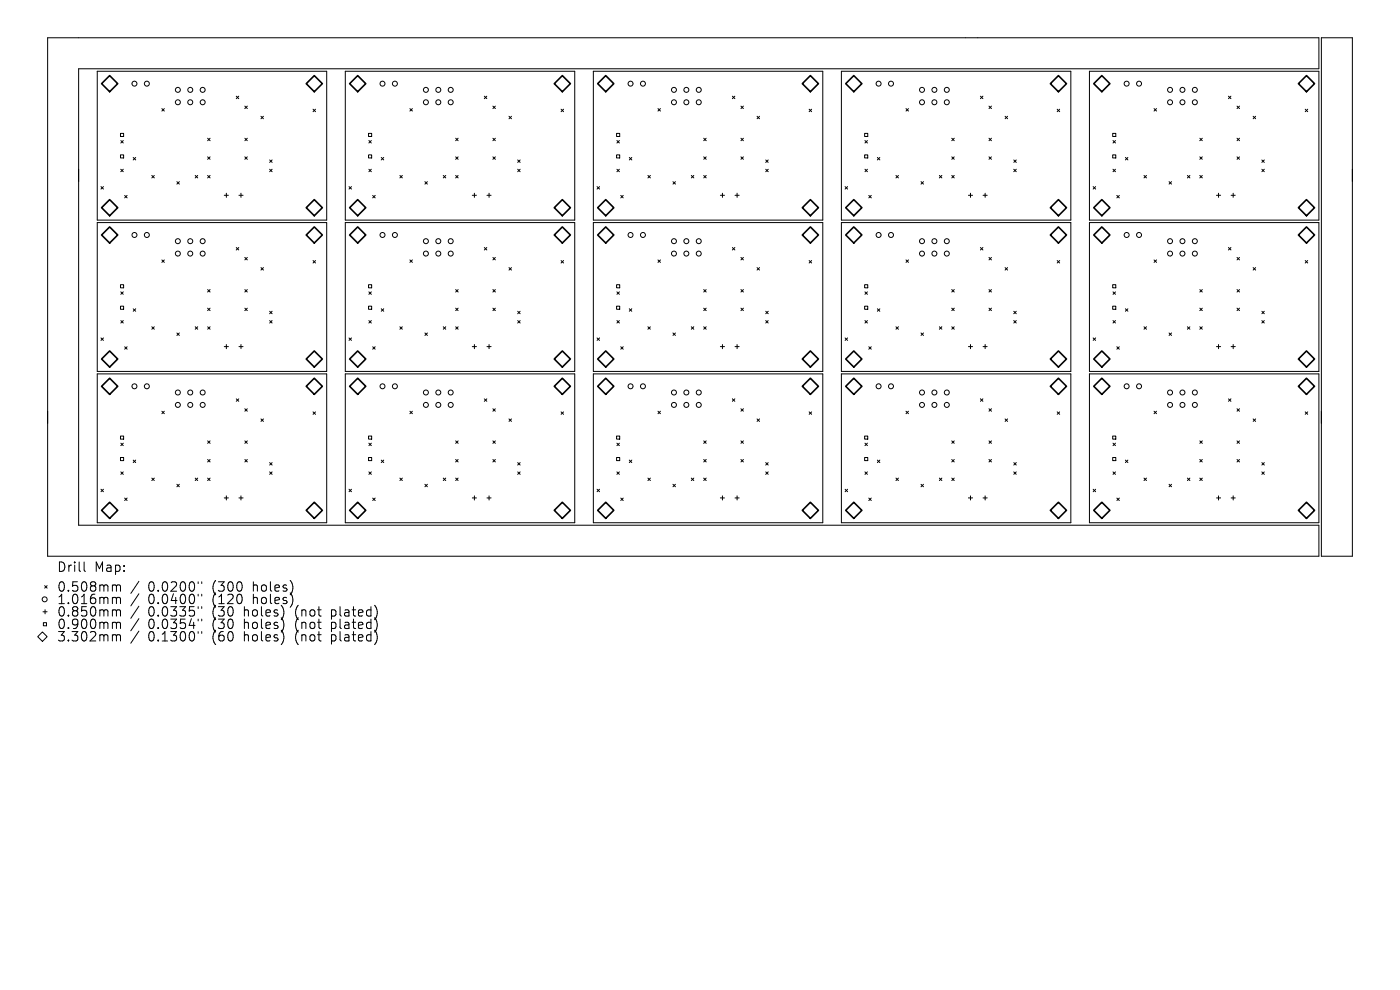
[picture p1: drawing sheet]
<svg xmlns="http://www.w3.org/2000/svg" width="297mm" height="210mm" viewBox="0 0 297 210" stroke-linecap="round" stroke-linejoin="round" font-family="sans-serif">
<defs><g id="words">
<g font-size="2.8">
<text x="12" y="121.6">Drill</text>
<text x="12" y="125.8">0.508mm</text>
<text x="20" y="121.6">Map:</text>
<text x="31.4" y="125.8">0.0200&quot;</text>
<text x="45.2" y="125.8">(300</text>
<text x="53.9" y="125.8">holes)</text>
<text x="12" y="128.4">1.016mm</text>
<text x="12" y="131.1">0.850mm</text>
<text x="31.4" y="128.4">0.0400&quot;</text>
<text x="31.4" y="131.1">0.0335&quot;</text>
<text x="45.2" y="128.4">(120</text>
<text x="45.2" y="131.1">(30</text>
<text x="52" y="131.1">holes)</text>
<text x="53.9" y="128.4">holes)</text>
<text x="63.1" y="131.1">(not</text>
<text x="70.9" y="131.1">plated)</text>
<text x="12" y="133.7">0.900mm</text>
<text x="12" y="136.4">3.302mm</text>
<text x="31.4" y="133.7">0.0354&quot;</text>
<text x="31.4" y="136.4">0.1300&quot;</text>
<text x="45.2" y="133.7">(30</text>
<text x="45.2" y="136.4">(60</text>
<text x="52" y="133.7">holes)</text>
<text x="52" y="136.4">holes)</text>
<text x="63.1" y="133.7">(not</text>
<text x="63.1" y="136.4">(not</text>
<text x="70.9" y="133.7">plated)</text>
<text x="70.9" y="136.4">plated)</text>
</g>
</g></defs>
<g fill="none" stroke="#000" stroke-width=".21">
<path d="M10.1 8h269.7v6.6h-263.1v96.8h263.1v6.6h-269.7zM20.6 15.1h48.7v31.6h-48.7zM73.3 15.1h48.6v31.6h-48.6zM125.9 15.1h48.6v31.6h-48.6zM178.5 15.1h48.7v31.6h-48.7zM231.1 15.1h48.7v31.6h-48.7zM280.3 8h6.6v110h-6.6zM21.4 39.6l.5 .5M21.9 39.6l-.5 .5M25.6 28.3h.6v.7h-.6zM25.6 32.9h.6v.6h-.6zM25.6 29.8l.6 .5"/>
<path d="M25.6 35.9l.6 .5M26.2 29.8l-.6 .5M26.2 35.9l-.6 .5M28.3 33.4l.5 .5M28.8 33.4l-.5 .5M32.2 37.2l.5 .5M32.7 37.2l-.5 .5M34.3 23l.6 .6M34.9 23l-.6 .6M37.5 38.5l.5 .6M38 38.5l-.5 .6M41.4 37.2l.5 .5"/>
<path d="M41.9 37.2l-.5 .5M44 29.3l.6 .6M44 33.3l.6 .5M44 37.2l.6 .5M44.6 29.3l-.6 .6M44.6 33.3l-.6 .5M44.6 37.2l-.6 .5M50.1 20.4l.6 .5M50.7 20.4l-.6 .5M51.9 22.5l.6 .5M51.9 29.3l.6 .6M51.9 33.3l.6 .5"/>
<path d="M52.5 22.5l-.6 .5M52.5 29.3l-.6 .6M52.5 33.3l-.6 .5M55.4 24.7l.5 .5M55.9 24.7l-.5 .5M57.2 33.9l.5 .6M57.2 35.9l.5 .5M57.7 35.9l-.5 .5M57.7 33.9l-.5 .6M66.4 23.2l.5 .5M66.9 23.2l-.5 .5M74 39.6l.6 .5"/>
<path d="M74.6 39.6l-.6 .5M78.2 28.3h.6v.7h-.6zM78.2 32.9h.6v.6h-.6zM78.3 29.8l.5 .5M78.3 35.9l.5 .5M78.8 29.8l-.5 .5M78.8 35.9l-.5 .5M80.9 33.4l.5 .5M81.4 33.4l-.5 .5M84.8 37.2l.6 .5M85.4 37.2l-.6 .5M87 23l.5 .6"/>
<path d="M87.5 23l-.5 .6M90.1 38.5l.6 .6M90.7 38.5l-.6 .6M94 37.2l.6 .5M94.6 37.2l-.6 .5M96.7 29.3l.5 .6M96.7 33.3l.5 .5M96.7 37.2l.5 .5M97.2 29.3l-.5 .6M97.2 33.3l-.5 .5M97.2 37.2l-.5 .5M102.7 20.4l.6 .5"/>
<path d="M103.3 20.4l-.6 .5M104.6 22.5l.5 .5M104.6 29.3l.5 .6M104.6 33.3l.5 .5M105.1 29.3l-.5 .6M105.1 22.5l-.5 .5M105.1 33.3l-.5 .5M108 24.7l.5 .5M108.5 24.7l-.5 .5M109.8 33.9l.6 .6M109.8 35.9l.6 .5M110.4 35.9l-.6 .5"/>
<path d="M110.4 33.9l-.6 .6M119 23.2l.6 .5M119.6 23.2l-.6 .5M126.7 39.6l.5 .5M127.2 39.6l-.5 .5M130.8 28.3h.7v.7h-.7zM130.8 32.9h.7v.6h-.7zM130.9 29.8l.5 .5M130.9 35.9l.5 .5M131.4 29.8l-.5 .5M131.4 35.9l-.5 .5M133.5 33.4l.5 .5"/>
<path d="M134 33.4l-.5 .5M137.5 37.2l.5 .5M138 37.2l-.5 .5M139.6 23l.5 .6M140.1 23l-.5 .6M142.8 38.5l.5 .6M143.3 38.5l-.5 .6M146.7 37.2l.5 .5M147.2 37.2l-.5 .5M149.3 29.3l.5 .6M149.3 33.3l.5 .5M149.3 37.2l.5 .5"/>
<path d="M149.8 29.3l-.5 .6M149.8 33.3l-.5 .5M149.8 37.2l-.5 .5M155.4 20.4l.5 .5M155.9 20.4l-.5 .5M157.2 22.5l.5 .5M157.2 29.3l.5 .6M157.2 33.3l.5 .5M157.7 29.3l-.5 .6M157.7 22.5l-.5 .5M157.7 33.3l-.5 .5M160.6 24.7l.5 .5"/>
<path d="M161.1 24.7l-.5 .5M162.4 33.9l.6 .6M162.4 35.9l.6 .5M163 35.9l-.6 .5M163 33.9l-.6 .6M171.7 23.2l.5 .5M172.2 23.2l-.5 .5M179.3 39.6l.5 .5M179.8 39.6l-.5 .5M183.4 28.3h.7v.7h-.7zM183.4 32.9h.7v.6h-.7zM183.5 29.8l.5 .5"/>
<path d="M183.5 35.9l.5 .5M184 29.8l-.5 .5M184 35.9l-.5 .5M186.1 33.4l.6 .5M186.7 33.4l-.6 .5M190.1 37.2l.5 .5M190.6 37.2l-.5 .5M192.2 23l.5 .6M192.7 23l-.5 .6M195.4 38.5l.5 .6M195.9 38.5l-.5 .6M199.3 37.2l.5 .5"/>
<path d="M199.8 37.2l-.5 .5M201.9 29.3l.5 .6M201.9 33.3l.5 .5M201.9 37.2l.5 .5M202.4 29.3l-.5 .6M202.4 33.3l-.5 .5M202.4 37.2l-.5 .5M208 20.4l.5 .5M208.5 20.4l-.5 .5M209.8 22.5l.5 .5M209.8 29.3l.5 .6M209.8 33.3l.5 .5"/>
<path d="M210.3 29.3l-.5 .6M210.3 22.5l-.5 .5M210.3 33.3l-.5 .5M213.2 24.7l.6 .5M213.8 24.7l-.6 .5M215.1 33.9l.5 .6M215.1 35.9l.5 .5M215.6 33.9l-.5 .6M215.6 35.9l-.5 .5M224.3 23.2l.5 .5M224.8 23.2l-.5 .5M231.9 39.6l.5 .5"/>
<path d="M232.4 39.6l-.5 .5M236.1 28.3h.6v.7h-.6zM236.1 32.9h.6v.6h-.6zM236.1 29.8l.5 .5M236.1 35.9l.5 .5M236.6 29.8l-.5 .5M236.6 35.9l-.5 .5M238.7 33.4l.6 .5M239.3 33.4l-.6 .5M242.7 37.2l.5 .5M243.2 37.2l-.5 .5M244.8 23l.6 .6"/>
<path d="M245.4 23l-.6 .6M248 38.5l.5 .6M248.5 38.5l-.5 .6M251.9 37.2l.5 .5M252.4 37.2l-.5 .5M254.5 29.3l.6 .6M254.5 33.3l.6 .5M254.5 37.2l.6 .5M255.1 29.3l-.6 .6M255.1 33.3l-.6 .5M255.1 37.2l-.6 .5M260.6 20.4l.5 .5"/>
<path d="M261.1 20.4l-.5 .5M262.4 22.5l.6 .5M262.4 29.3l.6 .6M262.4 33.3l.6 .5M263 22.5l-.6 .5M263 29.3l-.6 .6M263 33.3l-.6 .5M265.8 24.7l.6 .5M266.4 24.7l-.6 .5M267.7 33.9l.5 .6M267.7 35.9l.5 .5M268.2 35.9l-.5 .5"/>
<path d="M268.2 33.9l-.5 .6M276.9 23.2l.5 .5M277.4 23.2l-.5 .5M20.6 47.2h48.7v31.6h-48.7zM26.4 41.5l.6 .5M27 41.5l-.6 .5M34.3 55.1l.6 .6M34.9 55.1l-.6 .6M47.6 41.4h.9M48 41v.9M50.1 52.5l.6 .5M50.7 52.5l-.6 .5"/>
<path d="M50.7 41.4h.9M51.1 41v.9M51.9 54.6l.6 .5M52.5 54.6l-.6 .5M55.4 56.8l.5 .5M55.9 56.8l-.5 .5M66.4 55.3l.5 .5M66.9 55.3l-.5 .5M73.3 47.2h48.6v31.6h-48.6zM79.1 41.5l.5 .5M79.6 41.5l-.5 .5M87 55.1l.5 .6"/>
<path d="M87.5 55.1l-.5 .6M100.2 41.4h.9M100.6 41v.9M102.7 52.5l.6 .5M103.3 52.5l-.6 .5M103.3 41.4h.9M103.7 41v.9M104.6 54.6l.5 .5M105.1 54.6l-.5 .5M108 56.8l.5 .5M108.5 56.8l-.5 .5M119 55.3l.6 .5"/>
<path d="M119.6 55.3l-.6 .5M125.9 47.2h48.6v31.6h-48.6zM131.7 41.5l.5 .5M132.2 41.5l-.5 .5M139.6 55.1l.5 .6M140.1 55.1l-.5 .6M152.8 41.4h.9M153.3 41v.9M155.4 52.5l.5 .5M155.9 52.5l-.5 .5M155.9 41.4h.9M156.4 41v.9"/>
<path d="M157.2 54.6l.5 .5M157.7 54.6l-.5 .5M160.6 56.8l.5 .5M161.1 56.8l-.5 .5M171.7 55.3l.5 .5M172.2 55.3l-.5 .5M178.5 47.2h48.7v31.6h-48.7zM184.3 41.5l.5 .5M184.8 41.5l-.5 .5M192.2 55.1l.5 .6M192.7 55.1l-.5 .6M205.4 41.4h.9"/>
<path d="M205.9 41v.9M208 52.5l.5 .5M208.5 52.5l-.5 .5M208.6 41.4h.8M209 41v.9M209.8 54.6l.5 .5M210.3 54.6l-.5 .5M213.2 56.8l.6 .5M213.8 56.8l-.6 .5M224.3 55.3l.5 .5M224.8 55.3l-.5 .5M231.1 47.2h48.7v31.6h-48.7z"/>
<path d="M236.9 41.5l.6 .5M237.5 41.5l-.6 .5M244.8 55.1l.6 .6M245.4 55.1l-.6 .6M258.1 41.4h.8M258.5 41v.9M260.6 52.5l.5 .5M261.1 52.5l-.5 .5M261.2 41.4h.9M261.6 41v.9M262.4 54.6l.6 .5M263 54.6l-.6 .5"/>
<path d="M265.8 56.8l.6 .5M266.4 56.8l-.6 .5M276.9 55.3l.5 .5M277.4 55.3l-.5 .5M20.6 79.3h48.7v31.6h-48.7zM21.4 71.7l.5 .5M21.9 71.7l-.5 .5M25.6 60.4h.6v.7h-.6zM25.6 65h.6v.6h-.6zM25.6 61.9l.6 .5M25.6 68l.6 .5M26.2 61.9l-.6 .5"/>
<path d="M26.2 68l-.6 .5M26.4 73.6l.6 .5M27 73.6l-.6 .5M28.3 65.5l.5 .5M28.8 65.5l-.5 .5M32.2 69.3l.5 .5M32.7 69.3l-.5 .5M37.5 70.6l.5 .6M38 70.6l-.5 .6M41.4 69.3l.5 .5M41.9 69.3l-.5 .5M44 61.4l.6 .5"/>
<path d="M44 65.4l.6 .5M44 69.3l.6 .5M44.6 61.4l-.6 .5M44.6 65.4l-.6 .5M44.6 69.3l-.6 .5M47.6 73.5h.9M48 73.1v.9M50.7 73.5h.9M51.1 73.1v.9M51.9 61.4l.6 .5M51.9 65.4l.6 .5M52.5 61.4l-.6 .5"/>
<path d="M52.5 65.4l-.6 .5M57.2 66l.5 .6M57.2 68l.5 .5M57.7 68l-.5 .5M57.7 66l-.5 .6M73.3 79.3h48.6v31.6h-48.6zM74 71.7l.6 .5M74.6 71.7l-.6 .5M78.2 60.4h.6v.7h-.6zM78.2 65h.6v.6h-.6zM78.3 61.9l.5 .5M78.3 68l.5 .5"/>
<path d="M78.8 61.9l-.5 .5M78.8 68l-.5 .5M79.1 73.6l.5 .5M79.6 73.6l-.5 .5M80.9 65.5l.5 .5M81.4 65.5l-.5 .5M84.8 69.3l.6 .5M85.4 69.3l-.6 .5M90.1 70.6l.6 .6M90.7 70.6l-.6 .6M94 69.3l.6 .5M94.6 69.3l-.6 .5"/>
<path d="M96.7 61.4l.5 .5M96.7 65.4l.5 .5M96.7 69.3l.5 .5M97.2 61.4l-.5 .5M97.2 65.4l-.5 .5M97.2 69.3l-.5 .5M100.2 73.5h.9M100.6 73.1v.9M103.3 73.5h.9M103.7 73.1v.9M104.6 61.4l.5 .5M104.6 65.4l.5 .5"/>
<path d="M105.1 61.4l-.5 .5M105.1 65.4l-.5 .5M109.8 66l.6 .6M109.8 68l.6 .5M110.4 68l-.6 .5M110.4 66l-.6 .6M125.9 79.3h48.6v31.6h-48.6zM126.7 71.7l.5 .5M127.2 71.7l-.5 .5M130.8 60.4h.7v.7h-.7zM130.8 65h.7v.6h-.7zM130.9 61.9l.5 .5"/>
<path d="M130.9 68l.5 .5M131.4 61.9l-.5 .5M131.4 68l-.5 .5M131.7 73.6l.5 .5M132.2 73.6l-.5 .5M133.5 65.5l.5 .5M134 65.5l-.5 .5M137.5 69.3l.5 .5M138 69.3l-.5 .5M142.8 70.6l.5 .6M143.3 70.6l-.5 .6M146.7 69.3l.5 .5"/>
<path d="M147.2 69.3l-.5 .5M149.3 61.4l.5 .5M149.3 65.4l.5 .5M149.3 69.3l.5 .5M149.8 61.4l-.5 .5M149.8 65.4l-.5 .5M149.8 69.3l-.5 .5M152.8 73.5h.9M153.3 73.1v.9M155.9 73.5h.9M156.4 73.1v.9M157.2 61.4l.5 .5"/>
<path d="M157.2 65.4l.5 .5M157.7 61.4l-.5 .5M157.7 65.4l-.5 .5M162.4 66l.6 .6M162.4 68l.6 .5M163 68l-.6 .5M163 66l-.6 .6M178.5 79.3h48.7v31.6h-48.7zM179.3 71.7l.5 .5M179.8 71.7l-.5 .5M183.4 60.4h.7v.7h-.7zM183.4 65h.7v.6h-.7z"/>
<path d="M183.5 61.9l.5 .5M183.5 68l.5 .5M184 61.9l-.5 .5M184 68l-.5 .5M184.3 73.6l.5 .5M184.8 73.6l-.5 .5M186.1 65.5l.6 .5M186.7 65.5l-.6 .5M190.1 69.3l.5 .5M190.6 69.3l-.5 .5M195.4 70.6l.5 .6M195.9 70.6l-.5 .6"/>
<path d="M199.3 69.3l.5 .5M199.8 69.3l-.5 .5M201.9 61.4l.5 .5M201.9 65.4l.5 .5M201.9 69.3l.5 .5M202.4 61.4l-.5 .5M202.4 65.4l-.5 .5M202.4 69.3l-.5 .5M205.4 73.5h.9M205.9 73.1v.9M208.6 73.5h.8M209 73.1v.9"/>
<path d="M209.8 61.4l.5 .5M209.8 65.4l.5 .5M210.3 61.4l-.5 .5M210.3 65.4l-.5 .5M215.1 66l.5 .6M215.1 68l.5 .5M215.6 68l-.5 .5M215.6 66l-.5 .6M231.1 79.3h48.7v31.6h-48.7zM231.9 71.7l.5 .5M232.4 71.7l-.5 .5M236.1 60.4h.6v.7h-.6z"/>
<path d="M236.1 65h.6v.6h-.6zM236.1 61.9l.5 .5M236.1 68l.5 .5M236.6 61.9l-.5 .5M236.6 68l-.5 .5M236.9 73.6l.6 .5M237.5 73.6l-.6 .5M238.7 65.5l.6 .5M239.3 65.5l-.6 .5M242.7 69.3l.5 .5M243.2 69.3l-.5 .5M248 70.6l.5 .6"/>
<path d="M248.5 70.6l-.5 .6M251.9 69.3l.5 .5M252.4 69.3l-.5 .5M254.5 61.4l.6 .5M254.5 65.4l.6 .5M254.5 69.3l.6 .5M255.1 61.4l-.6 .5M255.1 65.4l-.6 .5M255.1 69.3l-.6 .5M258.1 73.5h.8M258.5 73.1v.9M261.2 73.5h.9"/>
<path d="M261.6 73.1v.9M262.4 61.4l.6 .5M262.4 65.4l.6 .5M263 61.4l-.6 .5M263 65.4l-.6 .5M267.7 66l.5 .6M267.7 68l.5 .5M268.2 68l-.5 .5M268.2 66l-.5 .6M25.6 92.5h.6v.7h-.6zM25.6 97.1h.6v.6h-.6zM25.6 94l.6 .5"/>
<path d="M26.2 94l-.6 .5M28.3 97.6l.5 .5M28.8 97.6l-.5 .5M34.3 87.2l.6 .6M34.9 87.2l-.6 .6M44 93.5l.6 .5M44 97.5l.6 .5M44.6 93.5l-.6 .5M44.6 97.5l-.6 .5M50.1 84.6l.6 .5M50.7 84.6l-.6 .5M51.9 86.7l.6 .5"/>
<path d="M51.9 93.5l.6 .5M51.9 97.5l.6 .5M52.5 93.5l-.6 .5M52.5 86.7l-.6 .5M52.5 97.5l-.6 .5M55.4 88.9l.5 .5M55.9 88.9l-.5 .5M57.2 98.1l.5 .6M57.7 98.1l-.5 .6M66.4 87.4l.5 .5M66.9 87.4l-.5 .5M78.2 92.5h.6v.7h-.6z"/>
<path d="M78.2 97.1h.6v.6h-.6zM78.3 94l.5 .5M78.8 94l-.5 .5M80.9 97.6l.5 .5M81.4 97.6l-.5 .5M87 87.2l.5 .6M87.5 87.2l-.5 .6M96.7 93.5l.5 .5M96.7 97.5l.5 .5M97.2 93.5l-.5 .5M97.2 97.5l-.5 .5M102.7 84.6l.6 .5"/>
<path d="M103.3 84.6l-.6 .5M104.6 86.7l.5 .5M104.6 93.5l.5 .5M104.6 97.5l.5 .5M105.1 93.5l-.5 .5M105.1 86.7l-.5 .5M105.1 97.5l-.5 .5M108 88.9l.5 .5M108.5 88.9l-.5 .5M109.8 98.1l.6 .6M110.4 98.1l-.6 .6M119 87.4l.6 .5"/>
<path d="M119.6 87.4l-.6 .5M130.8 92.5h.7v.7h-.7zM130.8 97.1h.7v.6h-.7zM130.9 94l.5 .5M131.4 94l-.5 .5M133.5 97.6l.5 .5M134 97.6l-.5 .5M139.6 87.2l.5 .6M140.1 87.2l-.5 .6M149.3 97.5l.5 .5M149.3 93.5l.5 .5M149.8 93.5l-.5 .5"/>
<path d="M149.8 97.5l-.5 .5M155.4 84.6l.5 .5M155.9 84.6l-.5 .5M157.2 86.7l.5 .5M157.2 93.5l.5 .5M157.2 97.5l.5 .5M157.7 93.5l-.5 .5M157.7 86.7l-.5 .5M157.7 97.5l-.5 .5M160.6 88.9l.5 .5M161.1 88.9l-.5 .5M162.4 98.1l.6 .6"/>
<path d="M163 98.1l-.6 .6M171.7 87.4l.5 .5M172.2 87.4l-.5 .5M183.4 92.5h.7v.7h-.7zM183.4 97.1h.7v.6h-.7zM183.5 94l.5 .5M184 94l-.5 .5M186.1 97.6l.6 .5M186.7 97.6l-.6 .5M192.2 87.2l.5 .6M192.7 87.2l-.5 .6M201.9 93.5l.5 .5"/>
<path d="M201.9 97.5l.5 .5M202.4 93.5l-.5 .5M202.4 97.5l-.5 .5M208 84.6l.5 .5M208.5 84.6l-.5 .5M209.8 86.7l.5 .5M209.8 93.5l.5 .5M209.8 97.5l.5 .5M210.3 93.5l-.5 .5M210.3 86.7l-.5 .5M210.3 97.5l-.5 .5M213.2 88.9l.6 .5"/>
<path d="M213.8 88.9l-.6 .5M215.1 98.1l.5 .6M215.6 98.1l-.5 .6M224.3 87.4l.5 .5M224.8 87.4l-.5 .5M236.1 92.5h.6v.7h-.6zM236.1 97.1h.6v.6h-.6zM236.1 94l.5 .5M236.6 94l-.5 .5M238.7 97.6l.6 .5M239.3 97.6l-.6 .5M244.8 87.2l.6 .6"/>
<path d="M245.4 87.2l-.6 .6M254.5 93.5l.6 .5M254.5 97.5l.6 .5M255.1 93.5l-.6 .5M255.1 97.5l-.6 .5M260.6 84.6l.5 .5M261.1 84.6l-.5 .5M262.4 86.7l.6 .5M262.4 93.5l.6 .5M262.4 97.5l.6 .5M263 86.7l-.6 .5M263 93.5l-.6 .5"/>
<path d="M263 97.5l-.6 .5M265.8 88.9l.6 .5M266.4 88.9l-.6 .5M267.7 98.1l.5 .6M268.2 98.1l-.5 .6M276.9 87.4l.5 .5M277.4 87.4l-.5 .5M17.8 119.2v1.7l.3 .3M21.4 103.8l.5 .5M21.9 103.8l-.5 .5M25.6 100.1l.6 .5M26.2 100.1l-.6 .5"/>
<path d="M26.4 105.7l.6 .5M27 105.7l-.6 .5M32.2 101.4l.5 .5M32.7 101.4l-.5 .5M37.5 102.7l.5 .6M38 102.7l-.5 .6M41.4 101.4l.5 .5M41.9 101.4l-.5 .5M44 101.4l.6 .5M44.6 101.4l-.6 .5M47.6 105.6h.9M48 105.2v.9"/>
<path d="M50.7 105.6h.9M51.1 105.2v.9M57.2 100.1l.5 .5M57.7 100.1l-.5 .5M74 103.8l.6 .5M74.6 103.8l-.6 .5M78.3 100.1l.5 .5M78.8 100.1l-.5 .5M79.1 105.7l.5 .5M79.6 105.7l-.5 .5M84.8 101.4l.6 .5M85.4 101.4l-.6 .5"/>
<path d="M90.1 102.7l.6 .6M90.7 102.7l-.6 .6M94 101.4l.6 .5M94.6 101.4l-.6 .5M96.7 101.4l.5 .5M97.2 101.4l-.5 .5M100.2 105.6h.9M100.6 105.2v.9M103.3 105.6h.9M103.7 105.2v.9M109.8 100.1l.6 .5M110.4 100.1l-.6 .5"/>
<path d="M126.7 103.8l.5 .5M127.2 103.8l-.5 .5M130.9 100.1l.5 .5M131.4 100.1l-.5 .5M131.7 105.7l.5 .5M132.2 105.7l-.5 .5M137.5 101.4l.5 .5M138 101.4l-.5 .5M142.8 102.7l.5 .6M143.3 102.7l-.5 .6M146.7 101.4l.5 .5M147.2 101.4l-.5 .5"/>
<path d="M149.3 101.4l.5 .5M149.8 101.4l-.5 .5M152.8 105.6h.9M153.3 105.2v.9M155.9 105.6h.9M156.4 105.2v.9M162.4 100.1l.6 .5M163 100.1l-.6 .5M179.3 103.8l.5 .5M179.8 103.8l-.5 .5M183.5 100.1l.5 .5M184 100.1l-.5 .5"/>
<path d="M184.3 105.7l.5 .5M184.8 105.7l-.5 .5M190.1 101.4l.5 .5M190.6 101.4l-.5 .5M195.4 102.7l.5 .6M195.9 102.7l-.5 .6M199.3 101.4l.5 .5M199.8 101.4l-.5 .5M201.9 101.4l.5 .5M202.4 101.4l-.5 .5M205.4 105.6h.9M205.9 105.2v.9"/>
<path d="M208.6 105.6h.8M209 105.2v.9M215.1 100.1l.5 .5M215.6 100.1l-.5 .5M231.9 103.8l.5 .5M232.4 103.8l-.5 .5M236.1 100.1l.5 .5M236.6 100.1l-.5 .5M236.9 105.7l.6 .5M237.5 105.7l-.6 .5M242.7 101.4l.5 .5M243.2 101.4l-.5 .5"/>
<path d="M248 102.7l.5 .6M248.5 102.7l-.5 .6M251.9 101.4l.5 .5M252.4 101.4l-.5 .5M254.5 101.4l.6 .5M255.1 101.4l-.6 .5M258.1 105.6h.8M258.5 105.2v.9M261.2 105.6h.9M261.6 105.2v.9M267.7 100.1l.5 .5M268.2 100.1l-.5 .5"/>
<path d="M8 135.1l1-1 1 1-1 1zM9.1 129.8h.9M9.2 132.1h.7v.6h-.7zM9.5 124.2l.5 .6M9.6 129.3v.9M10 124.2l-.5 .6M24.1 124.1h.3l.3 .3M24.1 126.7h.3l.3 .3M24.1 129.4h.3l.3 .2M24.1 132h.3l.3 .3M24.1 134.6h.3l.3 .3M24.7 124.4l.3-.3 .5 .1 .1 1.2"/>
<path d="M24.7 124.4v1M24.7 127v1.1M24.7 129.6v1.1M24.7 132.3v1M24.7 134.9v1.1M24.7 127l.3-.3 .5 .1 .1 1.3M24.7 129.6l.3-.2 .5 .1 .1 1.2M24.7 132.3l.3-.3 .5 .1 .1 1.2M24.7 134.9l.3-.3 .5 .1 .1 1.3M29.5 123.3l-1.7 2.6M29.5 126l-1.7 2.5M29.5 128.6l-1.7 2.6"/>
<path d="M29.5 131.2l-1.7 2.6M29.5 133.9l-1.7 2.5M42 123.4v.4M42 126.1v.3M42 128.7v.4M42 131.3v.4M42 134v.4M42.8 123.4v.4M42.8 126.1v.3M42.8 128.7v.4M42.8 131.3v.4M42.8 134v.4"/>
<circle cx="28.5" cy="17.7" r=".53"/>
<circle cx="31.2" cy="17.7" r=".53"/>
<circle cx="37.7" cy="19.1" r=".53"/>
<circle cx="40.4" cy="19.1" r=".53"/>
<circle cx="43" cy="19.1" r=".53"/>
<circle cx="81.1" cy="17.7" r=".53"/>
<circle cx="83.8" cy="17.7" r=".53"/>
<circle cx="90.4" cy="19.1" r=".53"/>
<circle cx="93" cy="19.1" r=".53"/>
<circle cx="95.6" cy="19.1" r=".53"/>
<circle cx="133.8" cy="17.7" r=".53"/>
<circle cx="136.4" cy="17.7" r=".53"/>
<circle cx="143" cy="19.1" r=".53"/>
<circle cx="145.6" cy="19.1" r=".53"/>
<circle cx="148.2" cy="19.1" r=".53"/>
<circle cx="186.4" cy="17.7" r=".53"/>
<circle cx="189" cy="17.7" r=".53"/>
<circle cx="195.6" cy="19.1" r=".53"/>
<circle cx="198.2" cy="19.1" r=".53"/>
<circle cx="200.9" cy="19.1" r=".53"/>
<circle cx="239" cy="17.7" r=".53"/>
<circle cx="241.6" cy="17.7" r=".53"/>
<circle cx="248.2" cy="19.1" r=".53"/>
<circle cx="250.9" cy="19.1" r=".53"/>
<circle cx="253.5" cy="19.1" r=".53"/>
<circle cx="37.7" cy="21.7" r=".53"/>
<circle cx="40.4" cy="21.7" r=".53"/>
<circle cx="43" cy="21.7" r=".53"/>
<circle cx="90.4" cy="21.7" r=".53"/>
<circle cx="93" cy="21.7" r=".53"/>
<circle cx="95.6" cy="21.7" r=".53"/>
<circle cx="143" cy="21.7" r=".53"/>
<circle cx="145.6" cy="21.7" r=".53"/>
<circle cx="148.2" cy="21.7" r=".53"/>
<circle cx="195.6" cy="21.7" r=".53"/>
<circle cx="198.2" cy="21.7" r=".53"/>
<circle cx="200.9" cy="21.7" r=".53"/>
<circle cx="248.2" cy="21.7" r=".53"/>
<circle cx="250.9" cy="21.7" r=".53"/>
<circle cx="253.5" cy="21.7" r=".53"/>
<circle cx="28.5" cy="49.8" r=".53"/>
<circle cx="31.2" cy="49.8" r=".53"/>
<circle cx="37.7" cy="53.8" r=".53"/>
<circle cx="37.7" cy="51.2" r=".53"/>
<circle cx="40.4" cy="53.8" r=".53"/>
<circle cx="40.4" cy="51.2" r=".53"/>
<circle cx="43" cy="53.8" r=".53"/>
<circle cx="43" cy="51.2" r=".53"/>
<circle cx="81.1" cy="49.8" r=".53"/>
<circle cx="83.8" cy="49.8" r=".53"/>
<circle cx="90.4" cy="53.8" r=".53"/>
<circle cx="90.4" cy="51.2" r=".53"/>
<circle cx="93" cy="53.8" r=".53"/>
<circle cx="93" cy="51.2" r=".53"/>
<circle cx="95.6" cy="53.8" r=".53"/>
<circle cx="95.6" cy="51.2" r=".53"/>
<circle cx="133.8" cy="49.8" r=".53"/>
<circle cx="136.4" cy="49.8" r=".53"/>
<circle cx="143" cy="53.8" r=".53"/>
<circle cx="143" cy="51.2" r=".53"/>
<circle cx="145.6" cy="53.8" r=".53"/>
<circle cx="145.6" cy="51.2" r=".53"/>
<circle cx="148.2" cy="53.8" r=".53"/>
<circle cx="148.2" cy="51.2" r=".53"/>
<circle cx="186.4" cy="49.8" r=".53"/>
<circle cx="189" cy="49.8" r=".53"/>
<circle cx="195.6" cy="53.8" r=".53"/>
<circle cx="195.6" cy="51.2" r=".53"/>
<circle cx="198.2" cy="53.8" r=".53"/>
<circle cx="198.2" cy="51.2" r=".53"/>
<circle cx="200.9" cy="53.8" r=".53"/>
<circle cx="200.9" cy="51.2" r=".53"/>
<circle cx="239" cy="49.8" r=".53"/>
<circle cx="241.6" cy="49.8" r=".53"/>
<circle cx="248.2" cy="53.8" r=".53"/>
<circle cx="248.2" cy="51.2" r=".53"/>
<circle cx="250.9" cy="53.8" r=".53"/>
<circle cx="250.9" cy="51.2" r=".53"/>
<circle cx="253.5" cy="53.8" r=".53"/>
<circle cx="253.5" cy="51.2" r=".53"/>
<circle cx="28.5" cy="81.9" r=".53"/>
<circle cx="31.2" cy="81.9" r=".53"/>
<circle cx="37.7" cy="83.3" r=".53"/>
<circle cx="37.7" cy="85.9" r=".53"/>
<circle cx="40.4" cy="83.3" r=".53"/>
<circle cx="40.4" cy="85.9" r=".53"/>
<circle cx="43" cy="83.3" r=".53"/>
<circle cx="43" cy="85.9" r=".53"/>
<circle cx="81.1" cy="81.9" r=".53"/>
<circle cx="83.8" cy="81.9" r=".53"/>
<circle cx="90.4" cy="83.3" r=".53"/>
<circle cx="90.4" cy="85.9" r=".53"/>
<circle cx="93" cy="83.3" r=".53"/>
<circle cx="93" cy="85.9" r=".53"/>
<circle cx="95.6" cy="83.3" r=".53"/>
<circle cx="95.6" cy="85.9" r=".53"/>
<circle cx="133.8" cy="81.9" r=".53"/>
<circle cx="136.4" cy="81.9" r=".53"/>
<circle cx="143" cy="83.3" r=".53"/>
<circle cx="143" cy="85.9" r=".53"/>
<circle cx="145.6" cy="83.3" r=".53"/>
<circle cx="145.6" cy="85.9" r=".53"/>
<circle cx="148.2" cy="83.3" r=".53"/>
<circle cx="148.2" cy="85.9" r=".53"/>
<circle cx="186.4" cy="81.9" r=".53"/>
<circle cx="189" cy="81.9" r=".53"/>
<circle cx="195.6" cy="83.3" r=".53"/>
<circle cx="195.6" cy="85.9" r=".53"/>
<circle cx="198.2" cy="83.3" r=".53"/>
<circle cx="198.2" cy="85.9" r=".53"/>
<circle cx="200.9" cy="83.3" r=".53"/>
<circle cx="200.9" cy="85.9" r=".53"/>
<circle cx="239" cy="81.9" r=".53"/>
<circle cx="241.6" cy="81.9" r=".53"/>
<circle cx="248.2" cy="83.3" r=".53"/>
<circle cx="248.2" cy="85.9" r=".53"/>
<circle cx="250.9" cy="83.3" r=".53"/>
<circle cx="250.9" cy="85.9" r=".53"/>
<circle cx="253.5" cy="83.3" r=".53"/>
<circle cx="253.5" cy="85.9" r=".53"/>
<circle cx="9.5" cy="127.1" r=".53"/>
</g>
<g fill="none" stroke="#000" stroke-width=".34">
<path d="M21.6 17.7l1.7-1.7 1.7 1.7-1.7 1.8zM66.7 16l1.7 1.7-1.7 1.8-1.7-1.8zM75.9 16l1.7 1.7-1.7 1.8-1.7-1.8zM119.3 16l1.7 1.7-1.7 1.8-1.7-1.8zM128.5 16l1.7 1.7-1.7 1.8-1.7-1.8zM170.2 17.7l1.7-1.7 1.7 1.7-1.7 1.8zM179.4 17.7l1.7-1.7 1.7 1.7-1.7 1.8zM224.5 16l1.7 1.7-1.7 1.8-1.7-1.8zM232 17.7l1.7-1.7 1.8 1.7-1.8 1.8zM277.2 16l1.7 1.7-1.7 1.8-1.7-1.8zM21.6 44.1l1.7-1.8 1.7 1.8-1.7 1.7zM21.6 49.8l1.7-1.7 1.7 1.7-1.7 1.8z"/>
<path d="M66.7 42.3l1.7 1.8-1.7 1.7-1.7-1.7zM66.7 48.1l1.7 1.7-1.7 1.8-1.7-1.8zM75.9 42.3l1.7 1.8-1.7 1.7-1.7-1.7zM75.9 48.1l1.7 1.7-1.7 1.8-1.7-1.8zM119.3 42.3l1.7 1.8-1.7 1.7-1.7-1.7zM119.3 48.1l1.7 1.7-1.7 1.8-1.7-1.8zM128.5 42.3l1.7 1.8-1.7 1.7-1.7-1.7zM128.5 48.1l1.7 1.7-1.7 1.8-1.7-1.8zM170.2 44.1l1.7-1.8 1.7 1.8-1.7 1.7zM170.2 49.8l1.7-1.7 1.7 1.7-1.7 1.8zM179.4 44.1l1.7-1.8 1.7 1.8-1.7 1.7zM179.4 49.8l1.7-1.7 1.7 1.7-1.7 1.8z"/>
<path d="M224.5 42.3l1.7 1.8-1.7 1.7-1.7-1.7zM224.5 48.1l1.7 1.7-1.7 1.8-1.7-1.8zM232 44.1l1.7-1.8 1.8 1.8-1.8 1.7zM232 49.8l1.7-1.7 1.8 1.7-1.8 1.8zM277.2 42.3l1.7 1.8-1.7 1.7-1.7-1.7zM277.2 48.1l1.7 1.7-1.7 1.8-1.7-1.8zM21.6 76.2l1.7-1.8 1.7 1.8-1.7 1.7zM66.7 74.4l1.7 1.8-1.7 1.7-1.7-1.7zM75.9 74.4l1.7 1.8-1.7 1.7-1.7-1.7zM119.3 74.4l1.7 1.8-1.7 1.7-1.7-1.7zM128.5 74.4l1.7 1.8-1.7 1.7-1.7-1.7zM170.2 76.2l1.7-1.8 1.7 1.8-1.7 1.7z"/>
<path d="M179.4 76.2l1.7-1.8 1.7 1.8-1.7 1.7zM224.5 74.4l1.7 1.8-1.7 1.7-1.7-1.7zM232 76.2l1.7-1.8 1.8 1.8-1.8 1.7zM277.2 74.4l1.7 1.8-1.7 1.7-1.7-1.7zM21.6 81.9l1.7-1.7 1.7 1.7-1.7 1.8zM66.7 80.2l1.7 1.7-1.7 1.8-1.7-1.8zM75.9 80.2l1.7 1.7-1.7 1.8-1.7-1.8zM119.3 80.2l1.7 1.7-1.7 1.8-1.7-1.8zM128.5 80.2l1.7 1.7-1.7 1.8-1.7-1.8zM170.2 81.9l1.7-1.7 1.7 1.7-1.7 1.8zM179.4 81.9l1.7-1.7 1.7 1.7-1.7 1.8zM224.5 80.2l1.7 1.7-1.7 1.8-1.7-1.8z"/>
<path d="M232 81.9l1.7-1.7 1.8 1.7-1.8 1.8zM277.2 80.2l1.7 1.7-1.7 1.8-1.7-1.8zM21.6 108.3l1.7-1.8 1.7 1.8-1.7 1.7zM65 108.3l1.7-1.8 1.7 1.8-1.7 1.7zM74.2 108.3l1.7-1.8 1.7 1.8-1.7 1.7zM117.6 108.3l1.7-1.8 1.7 1.8-1.7 1.7zM126.8 108.3l1.7-1.8 1.7 1.8-1.7 1.7zM170.2 108.3l1.7-1.8 1.7 1.8-1.7 1.7zM179.4 108.3l1.7-1.8 1.7 1.8-1.7 1.7zM222.8 108.3l1.7-1.8 1.7 1.8-1.7 1.7zM232 108.3l1.7-1.8 1.8 1.8-1.8 1.7zM277.2 106.5l1.7 1.8-1.7 1.7-1.7-1.7z"/>
</g>
<use href="#words"/>
</svg>
